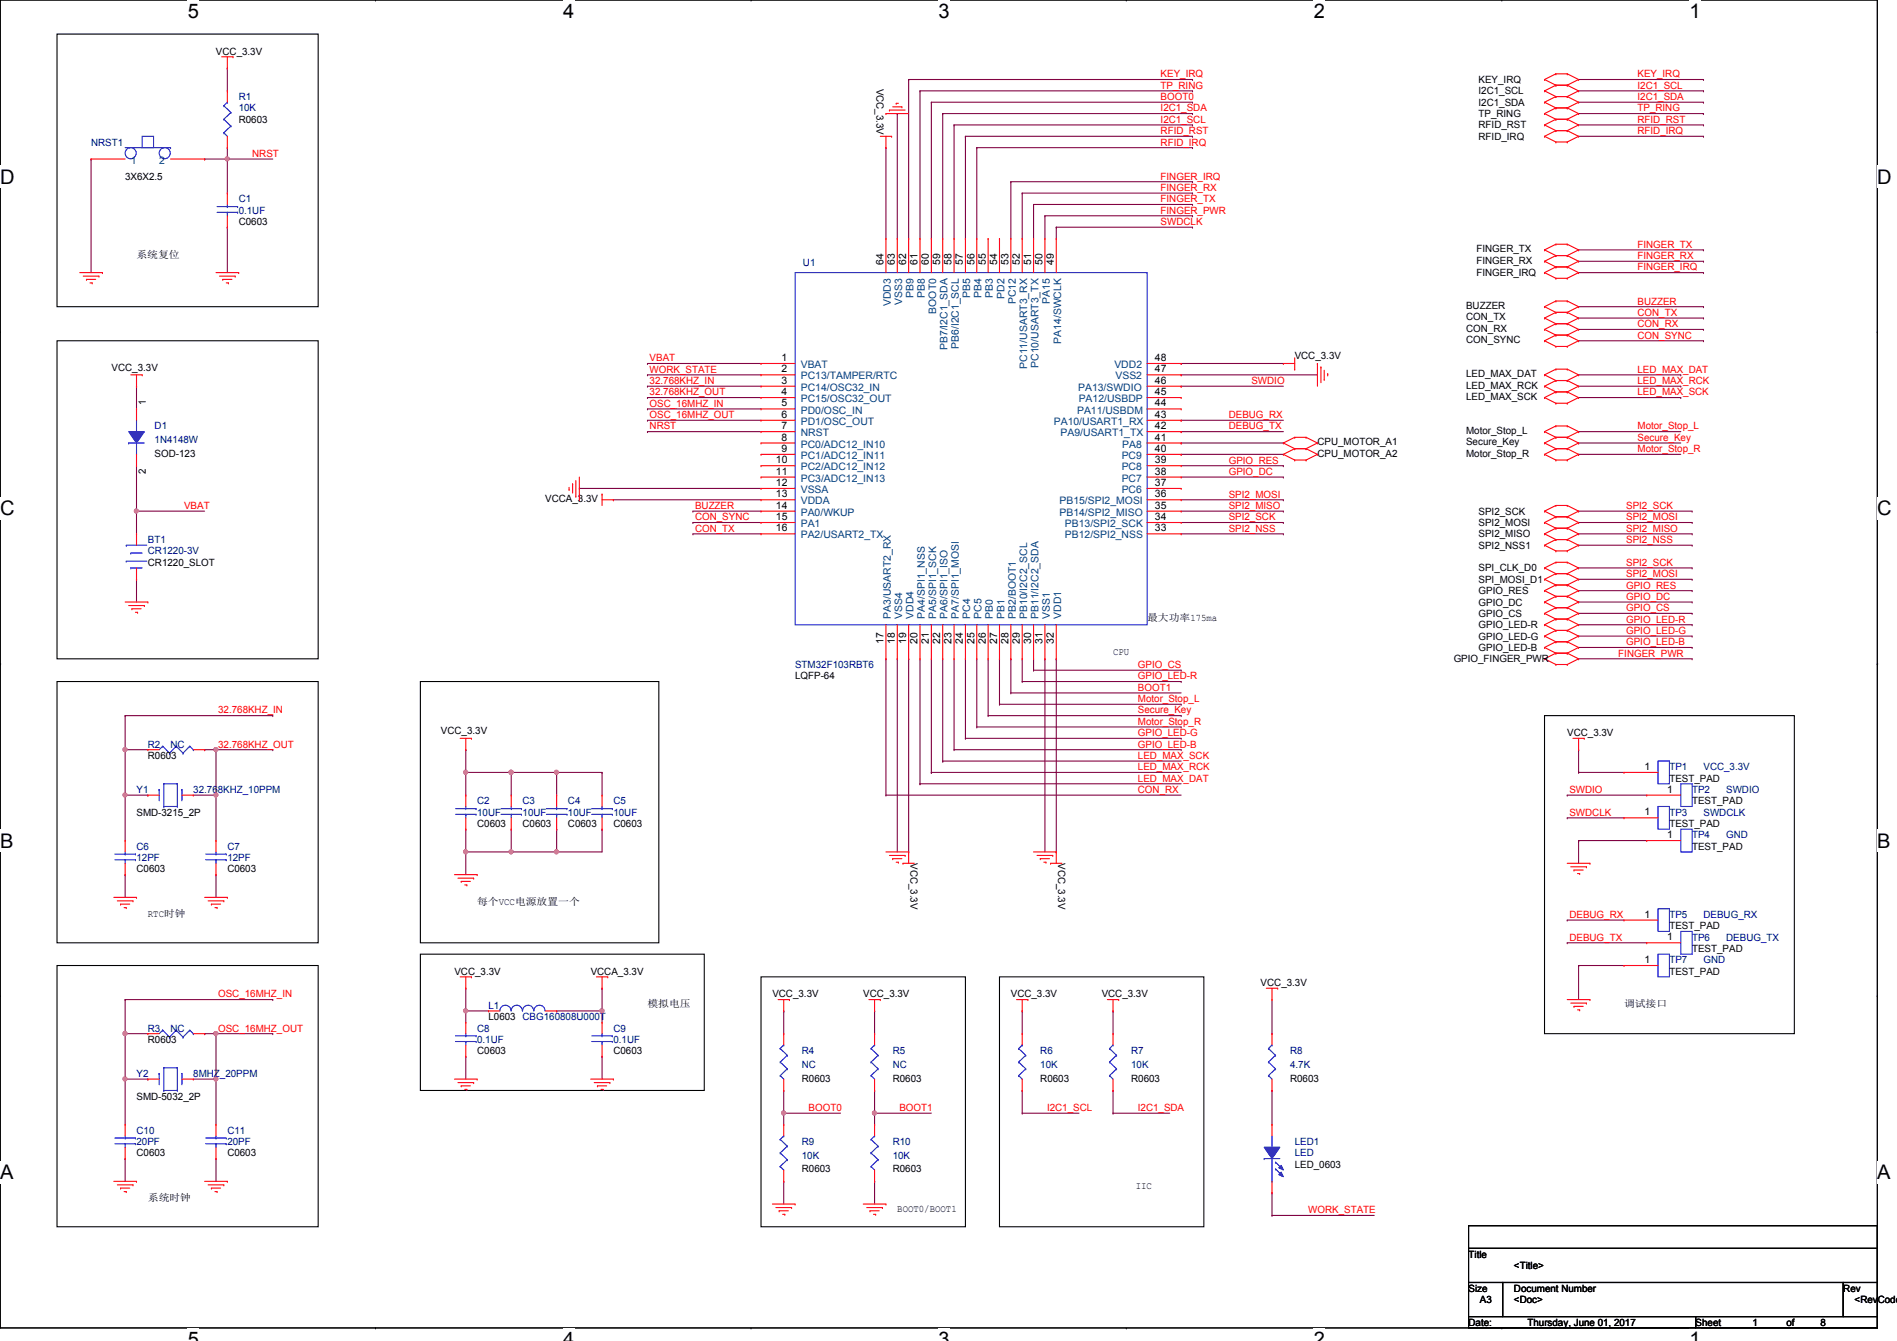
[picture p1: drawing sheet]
<svg xmlns="http://www.w3.org/2000/svg" width="297mm" height="210mm" viewBox="0 0 297 210" stroke-linecap="round" stroke-linejoin="round" font-family="sans-serif">
<defs><g id="words">
<g font-size="3.1">
<text x="29.4" y="2.8">5</text>
<text x="88.2" y="2.8">4</text>
<text x="147" y="2.8">3</text>
<text x="205.7" y="2.8">2</text>
<text x="264.5" y="2.8">1</text>
<text x="0" y="28.7">D</text>
<text x="294" y="28.7">D</text>
<text x="0" y="80.7">C</text>
<text x="294" y="80.7">C</text>
<text x="0" y="132.7">B</text>
<text x="294" y="132.7">B</text>
<text x="0" y="184.6">A</text>
<text x="294" y="184.6">A</text>
<text x="29.4" y="210.7">5</text>
<text x="88.2" y="210.7">4</text>
<text x="147" y="210.7">3</text>
<text x="205.7" y="210.7">2</text>
<text x="264.5" y="210.7">1</text>
</g>
<g font-size="1.6">
<text x="33.8" y="8.6">VCC_3.3V</text>
<text x="137.2" y="13.9" transform="rotate(90 137.2 13.9)">VCC_3.3V</text>
<text x="231.5" y="16.6">I2C1_SDA</text>
<text x="231.5" y="14.8">I2C1_SCL</text>
<text x="231.5" y="13">KEY_IRQ</text>
<text x="37.4" y="19.2">R0603</text>
<text x="231.5" y="20.1">RFID_RST</text>
<text x="231.5" y="21.9">RFID_IRQ</text>
<text x="231.5" y="18.3">TP_RING</text>
<text x="19.6" y="28.1">3X6X2.5</text>
<text x="37.4" y="35.2">C0603</text>
<text x="21.4" y="40.3">系系系电</text>
<text x="138.3" y="41.4" transform="rotate(-90 138.3 41.4)">64</text>
<text x="140.1" y="41.4" transform="rotate(-90 140.1 41.4)">63</text>
<text x="141.9" y="41.4" transform="rotate(-90 141.9 41.4)">62</text>
<text x="143.7" y="41.4" transform="rotate(-90 143.7 41.4)">61</text>
<text x="145.5" y="41.4" transform="rotate(-90 145.5 41.4)">60</text>
<text x="147.2" y="41.4" transform="rotate(-90 147.2 41.4)">59</text>
<text x="149" y="41.4" transform="rotate(-90 149 41.4)">58</text>
<text x="150.8" y="41.4" transform="rotate(-90 150.8 41.4)">57</text>
<text x="152.6" y="41.4" transform="rotate(-90 152.6 41.4)">56</text>
<text x="154.3" y="41.4" transform="rotate(-90 154.3 41.4)">55</text>
<text x="156.1" y="41.4" transform="rotate(-90 156.1 41.4)">54</text>
<text x="157.9" y="41.4" transform="rotate(-90 157.9 41.4)">53</text>
<text x="159.7" y="41.4" transform="rotate(-90 159.7 41.4)">52</text>
<text x="161.5" y="41.4" transform="rotate(-90 161.5 41.4)">51</text>
<text x="163.2" y="41.4" transform="rotate(-90 163.2 41.4)">50</text>
<text x="165" y="41.4" transform="rotate(-90 165 41.4)">49</text>
<text x="231.2" y="41.3">FINGER_RX</text>
<text x="231.2" y="39.5">FINGER_TX</text>
<text x="231.2" y="43.2">FINGER_IRQ</text>
<text x="229.6" y="50.2">CON_TX</text>
<text x="229.6" y="48.4">BUZZER</text>
<text x="229.6" y="51.9">CON_RX</text>
<text x="229.6" y="53.7">CON_SYNC</text>
<text x="17.5" y="58">VCC_3.3V</text>
<text x="122.4" y="56.5">1</text>
<text x="122.4" y="58.3">2</text>
<text x="180.8" y="56.5">48</text>
<text x="180.8" y="58.3">47</text>
<text x="202.7" y="56.2">VCC_3.3V</text>
<text x="229.6" y="59.1">LED_MAX_DAT</text>
<text x="22.9" y="63.5" transform="rotate(-90 22.9 63.5)">1</text>
<text x="122.4" y="60.1">3</text>
<text x="122.4" y="61.8">4</text>
<text x="122.4" y="63.6">5</text>
<text x="122.4" y="65.4">6</text>
<text x="180.8" y="60.1">46</text>
<text x="180.8" y="61.8">45</text>
<text x="180.8" y="63.6">44</text>
<text x="180.8" y="65.4">43</text>
<text x="229.6" y="60.8">LED_MAX_RCK</text>
<text x="229.6" y="62.6">LED_MAX_SCK</text>
<text x="24.2" y="71.5">SOD-123</text>
<text x="122.4" y="67.2">7</text>
<text x="122.4" y="69">8</text>
<text x="122.4" y="70.7">9</text>
<text x="180.8" y="67.2">42</text>
<text x="180.8" y="69">41</text>
<text x="180.8" y="70.7">40</text>
<text x="206.3" y="69.7">CPU_MOTOR_A1</text>
<text x="206.3" y="71.5">CPU_MOTOR_A2</text>
<text x="229.6" y="67.9">Motor_Stop_L</text>
<text x="229.6" y="69.7">Secure_Key</text>
<text x="229.6" y="71.5">Motor_Stop_R</text>
<text x="22.9" y="74.1" transform="rotate(-90 22.9 74.1)">2</text>
<text x="121.5" y="72.5">10</text>
<text x="121.5" y="74.3">11</text>
<text x="121.5" y="76.1">12</text>
<text x="121.5" y="77.9">13</text>
<text x="180.8" y="72.5">39</text>
<text x="180.8" y="74.3">38</text>
<text x="180.8" y="76.1">37</text>
<text x="180.8" y="77.9">36</text>
<text x="85.4" y="78.6">VCCA_3.3V</text>
<text x="121.5" y="79.6">14</text>
<text x="121.5" y="81.4">15</text>
<text x="121.5" y="83.2">16</text>
<text x="180.8" y="79.6">35</text>
<text x="180.8" y="81.4">34</text>
<text x="180.8" y="83.2">33</text>
<text x="231.5" y="80.6">SPI2_SCK</text>
<text x="231.5" y="82.3">SPI2_MOSI</text>
<text x="23.2" y="88.6">CR1220_SLOT</text>
<text x="231.5" y="89.5">SPI_CLK_D0</text>
<text x="231.5" y="85.9">SPI2_NSS1</text>
<text x="231.5" y="84.1">SPI2_MISO</text>
<text x="231.5" y="91.2">SPI_MOSI_D1</text>
<text x="231.5" y="93">GPIO_RES</text>
<text x="231.5" y="94.8">GPIO_DC</text>
<text x="138.3" y="100.8" transform="rotate(-90 138.3 100.8)">17</text>
<text x="140.1" y="100.8" transform="rotate(-90 140.1 100.8)">18</text>
<text x="141.9" y="100.8" transform="rotate(-90 141.9 100.8)">19</text>
<text x="143.7" y="100.8" transform="rotate(-90 143.7 100.8)">20</text>
<text x="145.5" y="100.8" transform="rotate(-90 145.5 100.8)">21</text>
<text x="147.2" y="100.8" transform="rotate(-90 147.2 100.8)">22</text>
<text x="149" y="100.8" transform="rotate(-90 149 100.8)">23</text>
<text x="150.8" y="100.8" transform="rotate(-90 150.8 100.8)">24</text>
<text x="152.6" y="100.8" transform="rotate(-90 152.6 100.8)">25</text>
<text x="154.3" y="100.8" transform="rotate(-90 154.3 100.8)">26</text>
<text x="156.1" y="100.8" transform="rotate(-90 156.1 100.8)">27</text>
<text x="157.9" y="100.8" transform="rotate(-90 157.9 100.8)">28</text>
<text x="159.7" y="100.8" transform="rotate(-90 159.7 100.8)">29</text>
<text x="161.5" y="100.8" transform="rotate(-90 161.5 100.8)">30</text>
<text x="163.2" y="100.8" transform="rotate(-90 163.2 100.8)">31</text>
<text x="165" y="100.8" transform="rotate(-90 165 100.8)">32</text>
<text x="179.6" y="97.2">工工刷刷175ma</text>
<text x="231.5" y="101.9">GPIO_LED-B</text>
<text x="231.5" y="100.1">GPIO_LED-G</text>
<text x="231.5" y="96.6">GPIO_CS</text>
<text x="231.5" y="98.3">GPIO_LED-R</text>
<text x="124.5" y="106.3">LQFP-64</text>
<text x="174.3" y="102.6">CPU</text>
<text x="227.6" y="103.7">GPIO_FINGER_PWR</text>
<text x="23.2" y="118.8">R0603</text>
<text x="69" y="114.9">VCC_3.3V</text>
<text x="245.4" y="115.2">VCC_3.3V</text>
<text x="257.5" y="120.5">1</text>
<text x="261.1" y="124.1">1</text>
<text x="261.4" y="122.3">TEST_PAD</text>
<text x="265" y="125.9">TEST_PAD</text>
<text x="21.4" y="127.7">SMD-3215_2P</text>
<text x="74.7" y="129.5">C0603</text>
<text x="81.8" y="129.5">C0603</text>
<text x="88.9" y="129.5">C0603</text>
<text x="96.1" y="129.5">C0603</text>
<text x="257.5" y="127.6">1</text>
<text x="261.1" y="131.2">1</text>
<text x="261.4" y="129.5">TEST_PAD</text>
<text x="21.4" y="136.6">C0603</text>
<text x="35.6" y="136.6">C0603</text>
<text x="142.6" y="135.1" transform="rotate(90 142.6 135.1)">VCC_3.3V</text>
<text x="165.7" y="135.1" transform="rotate(90 165.7 135.1)">VCC_3.3V</text>
<text x="265" y="133">TEST_PAD</text>
<text x="23.2" y="143.5">RTC时时</text>
<text x="74.7" y="141.7">每单VCC电单电电刷单</text>
<text x="257.5" y="143.6">1</text>
<text x="261.1" y="147.2">1</text>
<text x="261.4" y="145.5">TEST_PAD</text>
<text x="265" y="149">TEST_PAD</text>
<text x="71.2" y="152.6">VCC_3.3V</text>
<text x="92.5" y="152.6">VCCA_3.3V</text>
<text x="197.4" y="154.3">VCC_3.3V</text>
<text x="257.5" y="150.7">1</text>
<text x="261.4" y="152.6">TEST_PAD</text>
<text x="76.5" y="159.7">L0603 CBG160808U000T</text>
<text x="101.4" y="157.7">模模电模</text>
<text x="120.9" y="156.1">VCC_3.3V</text>
<text x="135.2" y="156.1">VCC_3.3V</text>
<text x="158.3" y="156.1">VCC_3.3V</text>
<text x="172.5" y="156.1">VCC_3.3V</text>
<text x="254.3" y="157.7">调调连接</text>
<text x="23.2" y="163.2">R0603</text>
<text x="74.7" y="165">C0603</text>
<text x="96.1" y="165">C0603</text>
<text x="21.4" y="172.1">SMD-5032_2P</text>
<text x="125.6" y="169.3">R0603</text>
<text x="139.8" y="169.3">R0603</text>
<text x="162.9" y="169.3">R0603</text>
<text x="177.1" y="169.3">R0603</text>
<text x="202" y="169.3">R0603</text>
<text x="21.4" y="181">C0603</text>
<text x="35.6" y="181">C0603</text>
<text x="125.6" y="183.5">R0603</text>
<text x="139.8" y="183.5">R0603</text>
<text x="202.7" y="182.8">LED_0603</text>
<text x="23.2" y="187.9">系系时时</text>
<text x="140.5" y="189.7">BOOT0/BOOT1</text>
<text x="177.8" y="186.1">IIC</text>
<text x="230" y="196.8">Title</text>
<text x="230" y="202.2">Size</text>
<text x="231.7" y="204">A3</text>
<text x="237.1" y="202.2">Document Number</text>
<text x="237.1" y="198.6">&lt;Title&gt;</text>
<text x="237.1" y="204">&lt;Doc&gt;</text>
<text x="288.6" y="202.2">Rev</text>
<text x="290.4" y="204">&lt;RevCode&gt;</text>
<text x="230" y="207.5">Date:</text>
<text x="239.2" y="207.5">Thursday, June 01, 2017</text>
<text x="265.5" y="207.5">Sheet</text>
<text x="274.4" y="207.5">1</text>
<text x="279.7" y="207.5">of</text>
<text x="285.1" y="207.5">8</text>
</g>
<g font-size="1.6" fill="#000080">
<text x="37.4" y="15.7">R1</text>
<text x="37.4" y="17.4">10K</text>
<text x="14.3" y="22.8">NRST1</text>
<text x="37.4" y="31.7">C1</text>
<text x="37.4" y="33.4">0.1UF</text>
<text x="125.7" y="41.6">U1</text>
<text x="24.2" y="67.2">D1</text>
<text x="24.2" y="69.3">1N4148W</text>
<text x="23.2" y="85">BT1</text>
<text x="23.2" y="86.8">CR1220-3V</text>
<text x="124.5" y="104.6">STM32F103RBT6</text>
<text x="23.2" y="117">R2</text>
<text x="26.7" y="117">NC</text>
<text x="21.4" y="124.1">Y1</text>
<text x="30.3" y="124.1">32.768KHZ_10PPM</text>
<text x="74.7" y="125.9">C2</text>
<text x="81.8" y="125.9">C3</text>
<text x="88.9" y="125.9">C4</text>
<text x="96.1" y="125.9">C5</text>
<text x="261.4" y="120.6">TP1</text>
<text x="265" y="124.1">TP2</text>
<text x="266.7" y="120.6">VCC_3.3V</text>
<text x="270.3" y="124.1">SWDIO</text>
<text x="74.7" y="127.7">10UF</text>
<text x="81.8" y="127.7">10UF</text>
<text x="88.9" y="127.7">10UF</text>
<text x="96.1" y="127.7">10UF</text>
<text x="261.4" y="127.7">TP3</text>
<text x="265" y="131.2">TP4</text>
<text x="266.7" y="127.7">SWDCLK</text>
<text x="270.3" y="131.2">GND</text>
<text x="21.4" y="133">C6</text>
<text x="21.4" y="134.8">12PF</text>
<text x="35.6" y="133">C7</text>
<text x="35.6" y="134.8">12PF</text>
<text x="261.4" y="143.7">TP5</text>
<text x="266.7" y="143.7">DEBUG_RX</text>
<text x="265" y="147.2">TP6</text>
<text x="270.3" y="147.2">DEBUG_TX</text>
<text x="261.4" y="150.8">TP7</text>
<text x="266.7" y="150.8">GND</text>
<text x="23.2" y="161.5">R3</text>
<text x="26.7" y="161.5">NC</text>
<text x="74.7" y="161.5">C8</text>
<text x="76.5" y="157.9">L1</text>
<text x="96.1" y="161.5">C9</text>
<text x="74.7" y="163.2">0.1UF</text>
<text x="96.1" y="163.2">0.1UF</text>
<text x="125.6" y="165">R4</text>
<text x="125.6" y="167.1">NC</text>
<text x="139.8" y="165">R5</text>
<text x="139.8" y="167.1">NC</text>
<text x="162.9" y="165">R6</text>
<text x="162.9" y="167.1">10K</text>
<text x="177.1" y="165">R7</text>
<text x="177.1" y="167.1">10K</text>
<text x="202" y="165">R8</text>
<text x="202" y="167.1">4.7K</text>
<text x="21.4" y="168.6">Y2</text>
<text x="30.3" y="168.6">8MHZ_20PPM</text>
<text x="21.4" y="177.5">C10</text>
<text x="21.4" y="179.2">20PF</text>
<text x="35.6" y="177.5">C11</text>
<text x="35.6" y="179.2">20PF</text>
<text x="125.6" y="179.2">R9</text>
<text x="139.8" y="179.2">R10</text>
<text x="202.7" y="179.2">LED1</text>
<text x="125.6" y="181.4">10K</text>
<text x="139.8" y="181.4">10K</text>
<text x="202.7" y="181">LED</text>
</g>
<g font-size="1.6" fill="#f00">
<text x="181.7" y="17.4">I2C1_SDA</text>
<text x="181.7" y="15.7">BOOT0</text>
<text x="181.7" y="13.9">TP_RING</text>
<text x="181.7" y="12.1">KEY_IRQ</text>
<text x="256.4" y="12.1">KEY_IRQ</text>
<text x="256.4" y="13.9">I2C1_SCL</text>
<text x="256.4" y="15.7">I2C1_SDA</text>
<text x="256.4" y="17.4">TP_RING</text>
<text x="181.7" y="22.8">RFID_IRQ</text>
<text x="181.7" y="21">RFID_RST</text>
<text x="181.7" y="19.2">I2C1_SCL</text>
<text x="256.4" y="19.2">RFID_RST</text>
<text x="256.4" y="21">RFID_IRQ</text>
<text x="39.5" y="24.6">NRST</text>
<text x="181.7" y="29.9">FINGER_RX</text>
<text x="181.7" y="28.1">FINGER_IRQ</text>
<text x="181.7" y="35.2">SWDCLK</text>
<text x="181.7" y="31.7">FINGER_TX</text>
<text x="181.7" y="33.4">FINGER_PWR</text>
<text x="256.4" y="38.8">FINGER_TX</text>
<text x="256.4" y="40.6">FINGER_RX</text>
<text x="256.4" y="42.3">FINGER_IRQ</text>
<text x="256.4" y="47.7">BUZZER</text>
<text x="256.4" y="49.4">CON_TX</text>
<text x="256.4" y="51.2">CON_RX</text>
<text x="256.4" y="53">CON_SYNC</text>
<text x="101.7" y="56.6">VBAT</text>
<text x="101.7" y="58.3">WORK_STATE</text>
<text x="256.4" y="58.3">LED_MAX_DAT</text>
<text x="101.7" y="63.7">OSC_16MHZ_IN</text>
<text x="101.7" y="65.4">OSC_16MHZ_OUT</text>
<text x="101.7" y="61.9">32.768KHZ_OUT</text>
<text x="101.7" y="60.1">32.768KHZ_IN</text>
<text x="192.4" y="65.4">DEBUG_RX</text>
<text x="196" y="60.1">SWDIO</text>
<text x="256.4" y="60.1">LED_MAX_RCK</text>
<text x="256.4" y="61.9">LED_MAX_SCK</text>
<text x="101.7" y="67.2">NRST</text>
<text x="192.4" y="67.2">DEBUG_TX</text>
<text x="256.4" y="69">Secure_Key</text>
<text x="256.4" y="67.2">Motor_Stop_L</text>
<text x="256.4" y="70.8">Motor_Stop_R</text>
<text x="192.4" y="77.9">SPI2_MOSI</text>
<text x="192.4" y="72.6">GPIO_RES</text>
<text x="192.4" y="74.3">GPIO_DC</text>
<text x="28.8" y="79.7">VBAT</text>
<text x="108.8" y="83.2">CON_TX</text>
<text x="108.8" y="79.7">BUZZER</text>
<text x="108.8" y="81.4">CON_SYNC</text>
<text x="192.4" y="79.7">SPI2_MISO</text>
<text x="192.4" y="81.4">SPI2_SCK</text>
<text x="192.4" y="83.2">SPI2_NSS</text>
<text x="254.6" y="79.7">SPI2_SCK</text>
<text x="254.6" y="81.4">SPI2_MOSI</text>
<text x="254.6" y="83.2">SPI2_MISO</text>
<text x="254.6" y="85">SPI2_NSS</text>
<text x="254.6" y="88.6">SPI2_SCK</text>
<text x="254.6" y="90.3">SPI2_MOSI</text>
<text x="254.6" y="92.1">GPIO_RES</text>
<text x="254.6" y="93.9">GPIO_DC</text>
<text x="254.6" y="95.7">GPIO_CS</text>
<text x="254.6" y="97.5">GPIO_LED-R</text>
<text x="254.6" y="99.2">GPIO_LED-G</text>
<text x="254.6" y="101">GPIO_LED-B</text>
<text x="178.2" y="106.3">GPIO_LED-R</text>
<text x="178.2" y="104.6">GPIO_CS</text>
<text x="253.4" y="102.8">FINGER_PWR</text>
<text x="34.2" y="111.7">32.768KHZ_IN</text>
<text x="178.2" y="108.1">BOOT1</text>
<text x="178.2" y="109.9">Motor_Stop_L</text>
<text x="178.2" y="111.7">Secure_Key</text>
<text x="178.2" y="113.5">Motor_Stop_R</text>
<text x="34.2" y="117">32.768KHZ_OUT</text>
<text x="178.2" y="118.8">LED_MAX_SCK</text>
<text x="178.2" y="117">GPIO_LED-B</text>
<text x="178.2" y="115.2">GPIO_LED-G</text>
<text x="178.2" y="120.6">LED_MAX_RCK</text>
<text x="178.2" y="122.3">LED_MAX_DAT</text>
<text x="178.2" y="124.1">CON_RX</text>
<text x="245.7" y="124.1">SWDIO</text>
<text x="245.7" y="127.7">SWDCLK</text>
<text x="245.7" y="143.7">DEBUG_RX</text>
<text x="245.7" y="147.2">DEBUG_TX</text>
<text x="34.2" y="156.1">OSC_16MHZ_IN</text>
<text x="34.2" y="161.5">OSC_16MHZ_OUT</text>
<text x="126.6" y="173.9">BOOT0</text>
<text x="140.8" y="173.9">BOOT1</text>
<text x="164" y="173.9">I2C1_SCL</text>
<text x="178.2" y="173.9">I2C1_SDA</text>
<text x="204.8" y="189.9">WORK_STATE</text>
</g>
<g font-size="1.6" fill="#004080">
<text x="20.5" y="25.6">1</text>
<text x="24.9" y="25.6">2</text>
<text x="139.5" y="47.9" transform="rotate(-90 139.5 47.9)">VDD3</text>
<text x="141.3" y="47.8" transform="rotate(-90 141.3 47.8)">VSS3</text>
<text x="143" y="46.7" transform="rotate(-90 143 46.7)">PB9</text>
<text x="144.8" y="46.7" transform="rotate(-90 144.8 46.7)">PB8</text>
<text x="151.9" y="46.7" transform="rotate(-90 151.9 46.7)">PB5</text>
<text x="153.7" y="46.7" transform="rotate(-90 153.7 46.7)">PB4</text>
<text x="155.5" y="46.7" transform="rotate(-90 155.5 46.7)">PB3</text>
<text x="157.3" y="46.7" transform="rotate(-90 157.3 46.7)">PD2</text>
<text x="159" y="47.6" transform="rotate(-90 159 47.6)">PC12</text>
<text x="164.4" y="47.5" transform="rotate(-90 164.4 47.5)">PA15</text>
<text x="146.6" y="49.1" transform="rotate(-90 146.6 49.1)">BOOT0</text>
<text x="166.2" y="53.8" transform="rotate(-90 166.2 53.8)">PA14/SWCLK</text>
<text x="125.4" y="57.6">VBAT</text>
<text x="125.4" y="59.4">PC13/TAMPER/RTC</text>
<text x="148.4" y="54.8" transform="rotate(-90 148.4 54.8)">PB7/I2C1_SDA</text>
<text x="150.2" y="54.6" transform="rotate(-90 150.2 54.6)">PB6/I2C1_SCL</text>
<text x="160.8" y="57.7" transform="rotate(-90 160.8 57.7)">PC11/USART3_RX</text>
<text x="162.6" y="57.6" transform="rotate(-90 162.6 57.6)">PC10/USART3_TX</text>
<text x="174.5" y="57.6">VDD2</text>
<text x="174.7" y="59.4">VSS2</text>
<text x="125.4" y="61.2">PC14/OSC32_IN</text>
<text x="125.4" y="62.9">PC15/OSC32_OUT</text>
<text x="125.4" y="64.7">PD0/OSC_IN</text>
<text x="168.7" y="64.7">PA11/USBDM</text>
<text x="168.8" y="61.2">PA13/SWDIO</text>
<text x="168.9" y="62.9">PA12/USBDP</text>
<text x="125.4" y="66.5">PD1/OSC_OUT</text>
<text x="125.4" y="68.3">NRST</text>
<text x="125.4" y="70.1">PC0/ADC12_IN10</text>
<text x="125.4" y="71.8">PC1/ADC12_IN11</text>
<text x="165" y="66.5">PA10/USART1_RX</text>
<text x="166.1" y="68.3">PA9/USART1_TX</text>
<text x="175.6" y="71.8">PC9</text>
<text x="175.7" y="70.1">PA8</text>
<text x="125.4" y="73.6">PC2/ADC12_IN12</text>
<text x="125.4" y="75.4">PC3/ADC12_IN13</text>
<text x="125.4" y="77.2">VSSA</text>
<text x="175.6" y="73.6">PC8</text>
<text x="175.6" y="75.4">PC7</text>
<text x="175.6" y="77.2">PC6</text>
<text x="125.4" y="79">VDDA</text>
<text x="125.4" y="80.7">PA0/WKUP</text>
<text x="125.4" y="82.5">PA1</text>
<text x="165.9" y="79">PB15/SPI2_MOSI</text>
<text x="165.9" y="80.7">PB14/SPI2_MISO</text>
<text x="166.7" y="82.5">PB13/SPI2_SCK</text>
<text x="125.4" y="84.3">PA2/USART2_TX</text>
<text x="166.7" y="84.3">PB12/SPI2_NSS</text>
<text x="139.5" y="96.9" transform="rotate(-90 139.5 96.9)">PA3/USART2_RX</text>
<text x="141.3" y="96.9" transform="rotate(-90 141.3 96.9)">VSS4</text>
<text x="143" y="96.9" transform="rotate(-90 143 96.9)">VDD4</text>
<text x="144.8" y="96.9" transform="rotate(-90 144.8 96.9)">PA4/SPI1_NSS</text>
<text x="146.6" y="96.9" transform="rotate(-90 146.6 96.9)">PA5/SPI1_SCK</text>
<text x="148.4" y="96.9" transform="rotate(-90 148.4 96.9)">PA6/SPI1_ISO</text>
<text x="150.2" y="96.9" transform="rotate(-90 150.2 96.9)">PA7/SPI1_MOSI</text>
<text x="151.9" y="96.9" transform="rotate(-90 151.9 96.9)">PC4</text>
<text x="153.7" y="96.9" transform="rotate(-90 153.7 96.9)">PC5</text>
<text x="155.5" y="96.9" transform="rotate(-90 155.5 96.9)">PB0</text>
<text x="157.3" y="96.9" transform="rotate(-90 157.3 96.9)">PB1</text>
<text x="159" y="96.9" transform="rotate(-90 159 96.9)">PB2/BOOT1</text>
<text x="160.8" y="96.9" transform="rotate(-90 160.8 96.9)">PB10/I2C2_SCL</text>
<text x="162.6" y="96.9" transform="rotate(-90 162.6 96.9)">PB11/I2C2_SDA</text>
<text x="164.4" y="96.9" transform="rotate(-90 164.4 96.9)">VSS1</text>
<text x="166.2" y="96.9" transform="rotate(-90 166.2 96.9)">VDD1</text>
</g>
</g></defs>
<path d="M0 0h294v207.9h-294z" fill="none" stroke="#000" stroke-width=".17"/>
<g fill="#fff">
<path d="M29.4 0h1.8v3.5h-1.8z"/>
<path d="M29.4 207.9h1.8v2h-1.8z"/>
</g>
<path d="M58.8 0h.1M58.8 207.9h.1" fill="none" stroke="#000" stroke-width=".17"/>
<g fill="#fff">
<path d="M88.2 0h1.7v3.5h-1.7z"/>
<path d="M88.2 207.9h1.7v2h-1.7z"/>
</g>
<path d="M117.6 0h.1M117.6 207.9h.1" fill="none" stroke="#000" stroke-width=".17"/>
<g fill="#fff">
<path d="M147 0h1.7v3.5h-1.7z"/>
<path d="M147 207.9h1.7v2h-1.7z"/>
</g>
<path d="M176.4 0h.1M176.4 207.9h.1" fill="none" stroke="#000" stroke-width=".17"/>
<g fill="#fff">
<path d="M205.7 0h1.8v3.5h-1.8z"/>
<path d="M205.7 207.9h1.8v2h-1.8z"/>
</g>
<path d="M235.2 0h.1M235.2 207.9h.1" fill="none" stroke="#000" stroke-width=".17"/>
<g fill="#fff">
<path d="M264.5 0h1.8v3.5h-1.8z"/>
<path d="M264.5 207.9h1.8v2h-1.8z"/>
<path d="M0 26h2.3v3.4h-2.3z"/>
<path d="M294 26h2.2v3.4h-2.2z"/>
<path d="M0 77.9h2.3v3.5h-2.3z"/>
<path d="M294 77.9h2.2v3.5h-2.2z"/>
</g>
<path d="M0 51.9h.1M294 51.9h.1" fill="none" stroke="#000" stroke-width=".17"/>
<g fill="#fff">
<path d="M0 129.9h2.1v3.4h-2.1z"/>
<path d="M294 129.9h2v3.4h-2z"/>
</g>
<path d="M0 103.9h.1M294 103.9h.1" fill="none" stroke="#000" stroke-width=".17"/>
<path d="M0 103.9h.1M294 103.9h.1" fill="none" stroke="#000" stroke-width=".16"/>
<g fill="#fff">
<path d="M0 181.8h2.1v3.5h-2.1z"/>
<path d="M294 181.8h2v3.5h-2z"/>
</g>
<path d="M8.9 5.3h40.9v42.7h-40.9zM8.9 53.3h40.9v49.8h-40.9zM8.9 106.7h40.9v40.9h-40.9zM65.8 106.7h37.4v40.9h-37.4zM241.8 112h39.2v49.8h-39.2zM0 155.9h.1M8.9 151.1h40.9v40.9h-40.9zM65.8 149.4h44.5v21.3h-44.5zM119.2 152.9h32v39.1h-32zM156.5 152.9h32v39.1h-32zM294 155.9h.1" fill="none" stroke="#000" stroke-width=".17"/>
<path d="M19.6 156.5h23.1M42.7 156.5h.1M19.6 168.9h.1M19.6 168.9v7.1M33.8 168.9h.1M33.8 168.9v7.1" fill="none" stroke="#800040" stroke-width=".17"/>
<circle cx="33.8" cy="168.9" r=".32" fill="#f0f"/>
<circle cx="33.8" cy="168.9" r=".32" fill="none" stroke="#f0f" stroke-width=".17"/>
<path d="M33.8 161.8h8.9M42.7 161.8h.1" fill="none" stroke="#800040" stroke-width=".17"/>
<circle cx="33.8" cy="161.8" r=".32" fill="#f0f"/>
<circle cx="33.8" cy="161.8" r=".32" fill="none" stroke="#f0f" stroke-width=".17"/>
<path d="M19.6 156.5h.1M19.6 156.5v5.3M19.6 161.8h.1M19.6 161.8h3.6M19.6 168.9h3.6M23.2 168.9h.1M32 161.8h.1M32 161.8h1.8" fill="none" stroke="#800040" stroke-width=".17"/>
<circle cx="19.6" cy="168.9" r=".32" fill="#f0f"/>
<circle cx="19.6" cy="168.9" r=".32" fill="none" stroke="#f0f" stroke-width=".17"/>
<path d="M19.6 161.8h.1M19.6 161.8v7.1" fill="none" stroke="#800040" stroke-width=".17"/>
<circle cx="19.6" cy="161.8" r=".32" fill="#f0f"/>
<circle cx="19.6" cy="161.8" r=".32" fill="none" stroke="#f0f" stroke-width=".17"/>
<g fill="none" stroke="#800040" stroke-width=".17">
<path d="M101.4 64h.1M101.4 65.8h.1M101.4 64h17.8M101.4 65.8h17.8M19.6 112h23.1M42.7 112h.1M19.6 124.5h.1M19.6 124.5v7.1M33.8 124.5h.1M33.8 124.5v7.1M30.3 168.9h3.5M33.8 168.9h.1"/>
<path d="M33.8 161.8h.1M33.8 161.8v7.1M19.6 181.4h.1M19.6 181.4v3.5M33.8 181.4h.1M33.8 181.4v3.5"/>
</g>
<circle cx="33.8" cy="124.4" r=".32" fill="#f0f"/>
<circle cx="33.8" cy="124.4" r=".32" fill="none" stroke="#f0f" stroke-width=".17"/>
<path d="M33.8 117.3h8.9M42.7 117.3h.1" fill="none" stroke="#800040" stroke-width=".17"/>
<circle cx="33.8" cy="117.3" r=".32" fill="#f0f"/>
<circle cx="33.8" cy="117.3" r=".32" fill="none" stroke="#f0f" stroke-width=".17"/>
<path d="M19.6 117.3h.1M19.6 112h.1M19.6 117.3h3.6M19.6 112v5.3M32 117.3h.1M32 117.3h1.8M19.6 124.5h3.6M23.2 124.5h.1" fill="none" stroke="#800040" stroke-width=".17"/>
<circle cx="19.6" cy="124.4" r=".32" fill="#f0f"/>
<circle cx="19.6" cy="124.4" r=".32" fill="none" stroke="#f0f" stroke-width=".17"/>
<path d="M19.6 117.3h.1M19.6 117.3v7.2" fill="none" stroke="#800040" stroke-width=".17"/>
<circle cx="19.6" cy="117.3" r=".32" fill="#f0f"/>
<circle cx="19.6" cy="117.3" r=".32" fill="none" stroke="#f0f" stroke-width=".17"/>
<g fill="none" stroke="#800040" stroke-width=".17">
<path d="M32 24.9h.1M35.6 23.1h.1M35.6 23.1v1.8h-3.6M101.4 56.9h.1M101.4 56.9h17.8M101.4 62.2h.1M101.4 60.5h.1M101.4 62.2h17.8M101.4 60.5h17.8M21.4 80h.1M21.4 90.7h.1M21.4 80v3.6"/>
<path d="M21.4 90.7v3.5M21.4 80h10.6M33.8 117.3h.1M33.8 117.3v7.2M19.6 136.9h.1M19.6 136.9v3.6M30.3 124.5h3.5M33.8 124.5h.1M33.8 136.9h.1M33.8 136.9v3.6"/>
</g>
<circle cx="35.6" cy="24.9" r=".32" fill="#f0f"/>
<circle cx="35.6" cy="24.9" r=".32" fill="none" stroke="#f0f" stroke-width=".17"/>
<g fill="none" stroke="#800040" stroke-width=".17">
<path d="M35.6 10.7h.1M35.6 10.7v3.5M140.5 17.8h.1M140.5 17.8v19.5M14.3 24.9h.1M14.3 24.9v17.8M35.6 24.9h.1M35.6 35.6h.1M35.6 24.9h7.1M35.6 24.9v5.3M35.6 35.6v7.1M138.7 23.1h.1"/>
<path d="M138.7 23.1v14.2M165.4 35.6h.1M165.4 35.6v1.7M185 58.7h.1M185 56.9h.1M185 58.7h21.3M185 56.9h16M101.4 67.6h.1M101.4 67.6h17.8M185 65.8h.1M185 67.6h.1M185 60.5h.1"/>
<path d="M185 67.6h16M185 65.8h16M185 60.5h16M140.5 103.1h.1M140.5 103.1v30.2M142.3 103.1h.1M142.3 103.1v30.2M247.2 117.3h.1M247.2 117.3v3.6M72.9 120.9h.1M72.9 120.9h7.1M72.9 120.9v3.6"/>
<path d="M245.4 124.5h.1M245.4 128h.1M245.4 124.5h12.4M245.4 128h8.9M247.2 120.9h.1M247.2 131.6h.1M247.2 131.6v3.5M247.2 120.9h7.1M247.2 131.6h10.6M160.1 158.2h.1M160.1 158.2v3.6M174.3 158.2h.1"/>
<path d="M174.3 158.2v3.6M245.4 144h.1M245.4 147.6h.1M245.4 144h8.9M245.4 147.6h12.4M247.2 151.1h.1M247.2 151.1h7.1M247.2 151.1v5.4M160.1 174.2h.1M160.1 170.7h.1M160.1 170.7v3.5M160.1 174.2h8.8"/>
<path d="M174.3 174.2h.1M174.3 170.7h.1M174.3 170.7v3.5M174.3 174.2h8.9"/>
</g>
<circle cx="72.9" cy="120.9" r=".32" fill="#f0f"/>
<circle cx="72.9" cy="120.9" r=".32" fill="none" stroke="#f0f" stroke-width=".17"/>
<path d="M87.2 120.9h.1M87.2 120.9v3.6M87.2 120.9h7.1M94.3 120.9h.1M94.3 120.9v3.6" fill="none" stroke="#800040" stroke-width=".17"/>
<circle cx="87.1" cy="120.9" r=".32" fill="#f0f"/>
<circle cx="87.1" cy="120.9" r=".32" fill="none" stroke="#f0f" stroke-width=".17"/>
<path d="M80 120.9h.1M80 120.9v3.6" fill="none" stroke="#800040" stroke-width=".17"/>
<circle cx="80" cy="120.9" r=".32" fill="#f0f"/>
<circle cx="80" cy="120.9" r=".32" fill="none" stroke="#f0f" stroke-width=".17"/>
<path d="M72.9 133.3h.1M72.9 133.3v3.6M80 129.8h.1M80 129.8v3.5" fill="none" stroke="#800040" stroke-width=".17"/>
<circle cx="80" cy="133.3" r=".32" fill="#f0f"/>
<circle cx="80" cy="133.3" r=".32" fill="none" stroke="#f0f" stroke-width=".17"/>
<path d="M87.2 133.3h.1M87.2 129.8h.1M87.2 133.3h7.1M87.2 129.8v3.5" fill="none" stroke="#800040" stroke-width=".17"/>
<circle cx="87.1" cy="133.3" r=".32" fill="#f0f"/>
<circle cx="87.1" cy="133.3" r=".32" fill="none" stroke="#f0f" stroke-width=".17"/>
<path d="M72.9 129.8h.1M72.9 133.3h.1M72.9 129.8v3.5M72.9 133.3h7.1M94.3 129.8h.1M94.3 129.8v3.5" fill="none" stroke="#800040" stroke-width=".17"/>
<circle cx="72.9" cy="133.3" r=".32" fill="#f0f"/>
<circle cx="72.9" cy="133.3" r=".32" fill="none" stroke="#f0f" stroke-width=".17"/>
<path d="M80 120.9h.1M80 120.9h7.2" fill="none" stroke="#800040" stroke-width=".17"/>
<circle cx="80" cy="120.9" r=".32" fill="#f0f"/>
<circle cx="80" cy="120.9" r=".32" fill="none" stroke="#f0f" stroke-width=".17"/>
<g fill="none" stroke="#800040" stroke-width=".17">
<path d="M72.9 117.3h.1M72.9 117.3v3.6M80 133.3h.1M80 133.3h7.2M122.7 158.2h.1M122.7 158.2v3.6M136.9 158.2h.1M136.9 158.2v3.6M122.7 174.2h.1M122.7 174.2v1.8M122.7 174.2h8.9M122.7 184.9h.1"/>
<path d="M122.7 184.9v3.6M136.9 184.9h.1M136.9 184.9v3.6"/>
</g>
<circle cx="122.7" cy="174.2" r=".32" fill="#f0f"/>
<circle cx="122.7" cy="174.2" r=".32" fill="none" stroke="#f0f" stroke-width=".17"/>
<path d="M136.9 174.2h.1M136.9 174.2v1.8" fill="none" stroke="#800040" stroke-width=".17"/>
<circle cx="136.9" cy="174.2" r=".32" fill="#f0f"/>
<circle cx="136.9" cy="174.2" r=".32" fill="none" stroke="#f0f" stroke-width=".17"/>
<path d="M145.8 16h.1M145.8 16v21.3M158.3 103.1h.1M158.3 103.1v5.4M163.6 103.1h.1M163.6 103.1v30.2M165.4 103.1h.1M165.4 103.1v30.2M87.2 158.2h.1M87.2 158.2h7.1M136.9 174.2h.1M136.9 174.2h8.9" fill="none" stroke="#800040" stroke-width=".17"/>
<circle cx="94.2" cy="158.2" r=".32" fill="#f0f"/>
<circle cx="94.2" cy="158.2" r=".32" fill="none" stroke="#f0f" stroke-width=".17"/>
<path d="M72.9 158.2h.1M72.9 158.2v1.8M94.3 158.2h.1M94.3 158.2v1.8" fill="none" stroke="#800040" stroke-width=".17"/>
<circle cx="72.9" cy="158.2" r=".32" fill="#f0f"/>
<circle cx="72.9" cy="158.2" r=".32" fill="none" stroke="#f0f" stroke-width=".17"/>
<g fill="none" stroke="#800040" stroke-width=".17">
<path d="M142.3 12.4h.1M142.3 12.4v24.9M144.1 14.2h.1M144.1 14.2v23.1M147.6 17.8h.1M147.6 17.8v19.5M149.4 19.6h.1M149.4 19.6v17.7M247.2 12.4h19.5M247.2 14.2h19.5M247.2 16h19.5M247.2 17.8h19.5"/>
<path d="M247.2 19.6h19.5M266.7 12.4h.1M266.7 14.2h.1M266.7 16h.1M266.7 17.8h.1M266.7 19.6h.1M151.2 21.3h.1M151.2 21.3v16M152.9 23.1h.1M152.9 23.1v14.2M158.3 28.4h.1M158.3 28.4v8.9"/>
<path d="M160.1 30.2h.1M160.1 30.2v7.1M161.8 32h.1M161.8 32v5.3M247.2 21.3h19.5M247.2 39.1h19.5M266.7 21.3h.1M266.7 39.1h.1M247.2 40.9h19.5M247.2 42.7h19.5M247.2 49.8h19.5M247.2 48h19.5"/>
<path d="M247.2 51.6h19.5M247.2 58.7h16M263.2 58.7h.1M266.7 40.9h.1M266.7 42.7h.1M266.7 49.8h.1M266.7 48h.1M266.7 51.6h.1M21.4 72.9v7.1M90.7 76.5h.1M90.7 76.5h28.5M96.1 78.2h.1"/>
<path d="M96.1 78.2h23.1M185 69.3h.1M185 71.1h.1M185 69.3h16M185 71.1h16M247.2 60.5h16M247.2 62.2h16M263.2 60.5h.1M263.2 62.2h.1M21.4 80h.1M108.5 83.6h.1M108.5 80h.1"/>
<path d="M108.5 83.6h10.7M108.5 80h10.7M138.7 103.1h.1M138.7 103.1v21.4M144.1 103.1v19.6M145.8 103.1v17.8M147.6 119.1h.1M147.6 103.1v16M144.1 122.7h.1M145.8 120.9h.1M72.9 158.2h.1M72.9 154.7h.1"/>
<path d="M72.9 158.2h3.6M72.9 154.7v3.5M94.3 154.7h.1M94.3 154.7v3.5M199.2 156.5v5.3M72.9 165.4h.1M72.9 165.4v3.5M94.3 165.4h.1M94.3 165.4v3.5M122.7 170.7h.1M122.7 170.7v3.5M136.9 170.7h.1"/>
<path d="M136.9 170.7v3.5M199.2 170.7h.1M199.2 161.8h.1M199.2 170.7v5.3M199.2 190.2h.1M199.2 186.7h.1M199.2 186.7v3.5M199.2 190.2h16"/>
</g>
<circle cx="21.4" cy="80" r=".32" fill="#f0f"/>
<circle cx="21.4" cy="80" r=".32" fill="none" stroke="#f0f" stroke-width=".17"/>
<g fill="none" stroke="#800040" stroke-width=".17">
<path d="M142.3 12.4h44.4M144.1 14.2h42.6M145.8 16h40.9M147.6 17.8h39.1M149.4 19.6h37.3M186.7 19.6h.1M186.7 17.8h.1M186.7 16h.1M186.7 14.2h.1M186.7 12.4h.1M151.2 21.3h35.5M152.9 23.1h33.8"/>
<path d="M158.3 28.4h28.4M160.1 30.2h26.6M161.8 32h24.9M163.6 33.8h.1M163.6 33.8v3.5M163.6 33.8h23.1M165.4 35.6h21.3M186.7 35.6h.1M186.7 32h.1M186.7 30.2h.1M186.7 28.4h.1M186.7 23.1h.1"/>
<path d="M186.7 21.3h.1M186.7 33.8h.1M101.4 58.7h.1M101.4 58.7h17.8M247.2 53.3h19.5M266.7 53.3h.1M21.4 60.5h.1M21.4 60.5v3.5M185 78.2h16M185 72.9h16M185 74.7h16M201 78.2h.1"/>
<path d="M201 72.9h.1M201 74.7h.1M247.2 69.3h.1M247.2 67.6h.1M247.2 71.1h.1M247.2 69.3h16M247.2 67.6h16M247.2 71.1h16M108.5 81.8h.1M108.5 81.8h10.7M185 81.8h16M185 80h16"/>
<path d="M185 83.6h16M201 80h.1M201 81.8h.1M201 83.6h.1M247.2 81.8h17.8M247.2 80h17.8M247.2 83.6h17.8M247.2 85.3h17.8M247.2 88.9h17.8M247.2 90.7h17.8M247.2 92.5h17.8M247.2 94.2h17.8"/>
<path d="M247.2 96h17.8M247.2 97.8h17.8M247.2 99.6h17.8M265 80h.1M265 81.8h.1M265 83.6h.1M265 85.3h.1M265 88.9h.1M265 90.7h.1M265 92.5h.1M265 94.2h.1M265 96h.1"/>
<path d="M265 97.8h.1M265 99.6h.1M147.6 119.1h.1M147.6 119.1h37.4M149.4 117.3h.1M149.4 103.1v14.2M149.4 117.3h35.6M151.2 115.6h.1M151.2 103.1v12.5M151.2 115.6h33.8M152.9 113.8h.1M152.9 103.1v10.7"/>
<path d="M152.9 113.8h32.1M154.7 112h.1M154.7 103.1v8.9M154.7 112h30.3M156.5 110.2h.1M156.5 103.1v7.1M156.5 110.2h28.5M158.3 108.5h.1M158.3 108.5h26.7M160.1 106.7h.1M160.1 103.1v3.6M160.1 106.7h24.9"/>
<path d="M161.8 104.9h.1M161.8 103.1v1.8M161.8 104.9h23.2M185 110.2h.1M185 112h.1M185 113.8h.1M185 117.3h.1M185 115.6h.1M185 106.7h.1M185 104.9h.1M247.2 103.1h17.8M247.2 101.3h17.8"/>
<path d="M265 103.1h.1M265 101.3h.1M138.7 124.5h.1M138.7 124.5h46.3M144.1 122.7h.1M144.1 122.7h40.9M145.8 120.9h.1M145.8 120.9h39.2"/>
</g>
<g fill="none" stroke="#f00" stroke-width=".17">
<path d="M34.7 8.9h1.8M35.6 10.7h.1M35.6 8.9v1.8M36.5 8.9h.1M138.7 17.8h.1M138.7 17.8h3.6M139.3 17.2h.1M139.3 17.2h2.4M139.8 16.7h1.4M140.3 16.2h.1M140.3 16.2h.4M141.2 16.7h.1"/>
<path d="M241.8 19.6h.1M241.8 17.8h.1M241.8 16h.1M241.8 14.2h.1M241.8 12.4h.1M241.8 19.6l1.8 .8M241.8 17.8l1.8 .9M241.8 16l1.8 .9M241.8 14.2l1.8 .9M241.8 12.4l1.8 .9M243.6 18.7h.1M243.6 16.9h.1"/>
<path d="M243.6 15.1h.1M243.6 13.3h.1M243.6 11.6h.1M243.6 18.7l-1.8 .9M243.6 18.7h1.8M243.6 16.9l-1.8 .9M243.6 16.9h1.8M243.6 15.1l-1.8 .9M243.6 15.1h1.8M243.6 13.3l-1.8 .9M243.6 13.3h1.8M243.6 11.6l-1.8 .8"/>
<path d="M243.6 11.6h1.8M245.4 18.7h.1M245.4 16.9h.1M245.4 15.1h.1M245.4 13.3h.1M245.4 11.6h.1M245.4 18.7l1.8 .9M245.4 16.9l1.8 .9M245.4 15.1l1.8 .9M245.4 13.3l1.8 .9M245.4 11.6l1.8 .8M247.2 19.6h.1"/>
<path d="M247.2 17.8h.1M247.2 16h.1M247.2 14.2h.1M247.2 12.4h.1M247.2 19.6l-1.8 .8M247.2 17.8l-1.8 .9M247.2 16l-1.8 .9M247.2 14.2l-1.8 .9M247.2 12.4l-1.8 .9M137.8 21.3h1.8M138.7 23.1h.1M138.7 21.3v1.8"/>
<path d="M139.6 21.3h.1M241.8 21.3h.1M241.8 39.1h.1M241.8 21.3l1.8 .9M241.8 39.1l1.8 .9M243.6 20.4h.1M243.6 22.2h.1M243.6 38.2h.1M243.6 20.4h1.8M243.6 20.4l-1.8 .9M243.6 22.2h1.8M243.6 38.2l-1.8 .9"/>
<path d="M243.6 38.2h1.8M245.4 20.4h.1M245.4 22.2h.1M245.4 38.2h.1M245.4 20.4l1.8 .9M245.4 38.2l1.8 .9M247.2 21.3h.1M247.2 39.1h.1M247.2 21.3l-1.8 .9M247.2 39.1l-1.8 .9M12.5 42.7h3.5M13 43.2h2.5"/>
<path d="M13.5 43.7h.1M13.5 43.7h1.5M14.1 44.3h.3M14.4 44.3h.1M15.5 43.2h.1M16 42.7h.1M20.5 58.7h1.8M21.4 58.7v1.8M22.3 58.7h.1M33.8 42.7h3.6M34.4 43.2h2.4M34.9 43.7h.1"/>
<path d="M34.9 43.7h1.4M35.4 44.3h.4M35.8 44.3h.1M36.8 43.2h.1M37.4 42.7h.1M201 56.9h.1M201 56.9h1.7M202.7 57.8h.1M202.7 56v1.8M206.3 56.9h.1M206.3 56.9v3.6M206.8 57.4h.1"/>
<path d="M206.8 57.4v2.5M207.3 59.4h.1M207.3 58v1.4M207.9 58.5h.1M207.9 58.5v.3M241.8 40.9h.1M241.8 42.7h.1M241.8 49.8h.1M241.8 48h.1M241.8 51.6h.1M241.8 58.7h.1M241.8 53.3h.1"/>
<path d="M241.8 40.9l1.8 .9M241.8 42.7l1.8 .9M241.8 49.8l1.8 .9M241.8 48l1.8 .9M241.8 51.6l1.8 .9M241.8 58.7l1.8 .9M241.8 53.3l1.8 .9M243.6 40h.1M243.6 41.8h.1M243.6 43.6h.1M243.6 48.9h.1M243.6 50.7h.1"/>
<path d="M243.6 47.1h.1M243.6 52.5h.1M243.6 57.8h.1M243.6 59.6h.1M243.6 54.2h.1M243.6 40l-1.8 .9M243.6 40h1.8M243.6 41.8h1.8M243.6 41.8l-1.8 .9M243.6 43.6h1.8M243.6 48.9l-1.8 .9M243.6 48.9h1.8"/>
<path d="M243.6 50.7h1.8M243.6 47.1l-1.8 .9M243.6 47.1h1.8M243.6 50.7l-1.8 .9M243.6 52.5h1.8M243.6 57.8l-1.8 .9M243.6 57.8h1.8M243.6 59.6h1.8M243.6 59.6l-1.8 .9M243.6 52.5l-1.8 .8M243.6 54.2h1.8M245.4 40h.1"/>
<path d="M245.4 41.8h.1M245.4 43.6h.1M245.4 48.9h.1M245.4 50.7h.1M245.4 47.1h.1M245.4 52.5h.1M245.4 57.8h.1M245.4 59.6h.1M245.4 54.2h.1M245.4 40l1.8 .9M245.4 41.8l1.8 .9M245.4 48.9l1.8 .9"/>
<path d="M245.4 47.1l1.8 .9M245.4 50.7l1.8 .9M245.4 57.8l1.8 .9M245.4 59.6l1.8 .9M245.4 52.5l1.8 .8M247.2 40.9h.1M247.2 42.7h.1M247.2 49.8h.1M247.2 48h.1M247.2 51.6h.1M247.2 58.7h.1M247.2 53.3h.1"/>
<path d="M247.2 40.9l-1.8 .9M247.2 42.7l-1.8 .9M247.2 49.8l-1.8 .9M247.2 48l-1.8 .9M247.2 51.6l-1.8 .9M247.2 58.7l-1.8 .9M247.2 53.3l-1.8 .9M21.4 60.5h.1M89.1 76.6h.1M89.1 76.3v.3M89.7 75.7h.1M89.7 75.7v1.5"/>
<path d="M90.2 77.7h.1M90.2 75.2v2.5M90.7 78.2h.1M90.7 74.7v3.5M94.3 77.3h.1M94.3 77.3v1.8M94.3 78.2h1.8M96.1 78.2h.1M201 69.3h.1M201 71.1h.1M201 69.3l1.7 .9M201 71.1l1.7 .9"/>
<path d="M202.7 70.2h.1M202.7 68.5h.1M202.7 72h.1M202.7 70.2h1.8M202.7 68.5l-1.7 .8M202.7 68.5h1.8M202.7 72h1.8M202.7 70.2l-1.7 .9M204.5 70.2h.1M204.5 68.5h.1M204.5 72h.1M204.5 68.5l1.8 .8"/>
<path d="M204.5 70.2l1.8 .9M206.3 69.3h.1M206.3 71.1h.1M206.3 69.3l-1.8 .9M206.3 71.1l-1.8 .9M241.8 60.5h.1M241.8 62.2h.1M241.8 67.6h.1M241.8 69.3h.1M241.8 71.1h.1M241.8 60.5l1.8 .8M241.8 62.2l1.8 .9"/>
<path d="M241.8 67.6l1.8 .9M241.8 69.3l1.8 .9M241.8 71.1l1.8 .9M243.6 61.3h.1M243.6 63.1h.1M243.6 66.7h.1M243.6 68.5h.1M243.6 70.2h.1M243.6 72h.1M243.6 79.1h.1M243.6 70.2h1.8M243.6 68.5h1.8"/>
<path d="M243.6 72h1.8M243.6 61.3h1.8M243.6 61.3l-1.8 .9M243.6 63.1h1.8M243.6 66.7l-1.8 .9M243.6 66.7h1.8M243.6 68.5l-1.8 .8M243.6 70.2l-1.8 .9M243.6 79.1l-1.8 .9M243.6 79.1h1.8M245.4 61.3h.1M245.4 63.1h.1"/>
<path d="M245.4 66.7h.1M245.4 68.5h.1M245.4 70.2h.1M245.4 72h.1M245.4 79.1h.1M245.4 61.3l1.8 .9M245.4 66.7l1.8 .9M245.4 68.5l1.8 .8M245.4 70.2l1.8 .9M245.4 79.1l1.8 .9M247.2 60.5h.1M247.2 62.2h.1"/>
<path d="M247.2 67.6h.1M247.2 69.3h.1M247.2 71.1h.1M247.2 60.5l-1.8 .8M247.2 62.2l-1.8 .9M247.2 67.6l-1.8 .9M247.2 69.3l-1.8 .9M247.2 71.1l-1.8 .9M19.6 94.2h3.6M20.1 94.8h2.5M20.7 95.3h.1M20.7 95.3h1.4"/>
<path d="M21.2 95.8h.3M21.5 95.8h.1M22.6 94.8h.1M23.2 94.2h.1M241.8 99.6h.1M241.8 88.9h.1M241.8 90.7h.1M241.8 92.5h.1M241.8 94.2h.1M241.8 96h.1M241.8 97.8h.1M241.8 80h.1"/>
<path d="M241.8 85.3h.1M241.8 81.8h.1M241.8 83.6h.1M241.8 88.9l1.8 .9M241.8 99.6l1.8 .9M241.8 90.7l1.8 .9M241.8 92.5l1.8 .8M241.8 94.2l1.8 .9M241.8 96l1.8 .9M241.8 97.8l1.8 .9M241.8 80l1.8 .9M241.8 85.3l1.8 .9"/>
<path d="M241.8 81.8l1.8 .9M241.8 83.6l1.8 .9M243.6 98.7h.1M243.6 88h.1M243.6 89.8h.1M243.6 91.6h.1M243.6 93.3h.1M243.6 95.1h.1M243.6 96.9h.1M243.6 80.9h.1M243.6 84.5h.1M243.6 86.2h.1"/>
<path d="M243.6 82.7h.1M243.6 98.7l-1.8 .9M243.6 98.7h1.8M243.6 88l-1.8 .9M243.6 88h1.8M243.6 89.8h1.8M243.6 89.8l-1.8 .9M243.6 91.6h1.8M243.6 91.6l-1.8 .9M243.6 93.3h1.8M243.6 93.3l-1.8 .9M243.6 95.1h1.8"/>
<path d="M243.6 95.1l-1.8 .9M243.6 96.9h1.8M243.6 96.9l-1.8 .9M243.6 80.9h1.8M243.6 84.5l-1.8 .8M243.6 84.5h1.8M243.6 86.2h1.8M243.6 80.9l-1.8 .9M243.6 82.7h1.8M243.6 82.7l-1.8 .9M245.4 98.7h.1M245.4 88h.1"/>
<path d="M245.4 89.8h.1M245.4 91.6h.1M245.4 93.3h.1M245.4 95.1h.1M245.4 96.9h.1M245.4 80.9h.1M245.4 84.5h.1M245.4 86.2h.1M245.4 82.7h.1M245.4 93.3l1.8 .9M245.4 98.7l1.8 .9M245.4 88l1.8 .9"/>
<path d="M245.4 89.8l1.8 .9M245.4 91.6l1.8 .9M245.4 95.1l1.8 .9M245.4 96.9l1.8 .9M245.4 84.5l1.8 .8M245.4 80.9l1.8 .9M245.4 82.7l1.8 .9M247.2 99.6h.1M247.2 88.9h.1M247.2 90.7h.1M247.2 92.5h.1M247.2 94.2h.1"/>
<path d="M247.2 96h.1M247.2 97.8h.1M247.2 80h.1M247.2 85.3h.1M247.2 81.8h.1M247.2 83.6h.1M247.2 99.6l-1.8 .9M247.2 88.9l-1.8 .9M247.2 90.7l-1.8 .9M247.2 92.5l-1.8 .8M247.2 94.2l-1.8 .9M247.2 96l-1.8 .9"/>
<path d="M247.2 97.8l-1.8 .9M247.2 80l-1.8 .9M247.2 85.3l-1.8 .9M247.2 81.8l-1.8 .9M247.2 83.6l-1.8 .9M72 115.6h1.8M72.9 117.3h.1M72.9 115.6v1.7M73.8 115.6h.1M241.8 101.3h.1M241.8 103.1h.1M241.8 101.3l1.8 .9"/>
<path d="M241.8 103.1l1.8 .9M243.6 100.5h.1M243.6 102.2h.1M243.6 104h.1M243.6 100.5l-1.8 .8M243.6 100.5h1.8M243.6 102.2h1.8M243.6 102.2l-1.8 .9M243.6 104h1.8M245.4 100.5h.1M245.4 102.2h.1M245.4 104h.1"/>
<path d="M245.4 100.5l1.8 .8M245.4 102.2l1.8 .9M246.3 115.6h1.8M247.2 101.3h.1M247.2 103.1h.1M247.2 117.3h.1M247.2 101.3l-1.8 .9M247.2 103.1l-1.8 .9M247.2 115.6v1.7M248.1 115.6h.1M71.2 136.9h3.5M71.7 137.5h2.5"/>
<path d="M72.2 138h.1M72.2 138h1.5M72.8 138.5h.3M73.1 138.5h.1M74.2 137.5h.1M74.7 136.9h.1M138.7 133.3h3.6M139.3 133.9h2.4M139.8 134.4h.1M139.8 134.4h1.4M140.3 135h.4M140.7 135h.1"/>
<path d="M141.4 135.1h.1M141.4 135.1h1.8M141.7 133.9h.1M142.3 133.3h.1M142.3 133.3v1.8M161.8 133.3h3.6M162.4 133.9h2.4M162.9 134.4h.1M162.9 134.4h1.4M163.4 135h.4M163.8 135h.1M164.5 135.1h.1"/>
<path d="M164.5 135.1h1.8M164.8 133.9h.1M165.4 133.3h.1M165.4 133.3v1.8M245.4 135.1h3.6M246 135.7h2.4M246.5 136.2h.1M246.5 136.2h1.4M247 136.7h.4M247.4 136.7h.1M248.4 135.7h.1M249 135.1h.1"/>
<path d="M254.3 128h.1M254.3 128h5.3M257.8 124.5h.1M257.8 124.5h5.4M17.8 140.5h3.6M18.4 141h2.4M18.9 141.5h.1M18.9 141.5h1.4M19.4 142.1h.4M19.8 142.1h.1M20.8 141h.1M21.4 140.5h.1"/>
<path d="M32 140.5h3.6M32.6 141h2.4M33.1 141.5h.1M33.1 141.5h1.4M33.7 142.1h.3M34 142.1h.1M35 141h.1M35.6 140.5h.1M72 152.9h1.8M72.9 154.7h.1M72.9 152.9v1.8M73.8 152.9h.1"/>
<path d="M93.4 152.9h1.8M94.3 154.7h.1M94.3 152.9v1.8M95.2 152.9h.1M121.8 156.5h1.8M122.7 158.2h.1M122.7 156.5v1.7M123.6 156.5h.1M136.1 156.5h1.7M136.9 158.2h.1M136.9 156.5v1.7M137.8 156.5h.1"/>
<path d="M159.2 156.5h1.7M160.1 158.2h.1M160.1 156.5v1.7M160.9 156.5h.1M173.4 156.5h1.8M174.3 158.2h.1M174.3 156.5v1.7M175.2 156.5h.1M198.3 154.7h1.8M199.2 156.5h.1M199.2 154.7v1.8M200.1 154.7h.1"/>
<path d="M245.4 156.5h3.6M246 157h2.4M246.5 157.5h.1M246.5 157.5h1.4M247 158.1h.4M247.4 158.1h.1M248.4 157h.1M249 156.5h.1M71.2 168.9h3.5M71.7 169.5h2.5M72.2 170h.1M72.2 170h1.5"/>
<path d="M72.8 170.5h.3M73.1 170.5h.1M74.2 169.5h.1M74.7 168.9h.1M92.5 168.9h3.6M93 169.5h2.5M93.6 170h.1M93.6 170h1.4M94.1 170.5h.3M94.4 170.5h.1M95.5 169.5h.1M96.1 168.9h.1"/>
<path d="M122.7 176h.1M122.7 176v1.8M174.3 170.7h.1M174.3 161.8h.1M174.3 161.8v1.8M174.3 168.9v1.8M17.8 184.9h3.6M18.4 185.5h2.4M18.9 186h.1M18.9 186h1.4M19.4 186.5h.4M19.8 186.5h.1"/>
<path d="M20.8 185.5h.1M21.4 184.9h.1M32 184.9h3.6M32.6 185.5h2.4M33.1 186h.1M33.1 186h1.4M33.7 186.5h.3M34 186.5h.1M35 185.5h.1M35.6 184.9h.1M120.9 188.5h3.6M121.5 189h2.4"/>
<path d="M122 189.5h.1M122 189.5h1.4M122.6 190.1h.3M122.7 184.9h.1M122.7 183.1v1.8M122.9 190.1h.1M123.9 189h.1M124.5 188.5h.1M135.2 188.5h3.5M135.7 189h2.5M136.2 189.5h.1M136.2 189.5h1.5"/>
<path d="M136.8 190.1h.3M137.1 190.1h.1M138.2 189h.1M138.7 188.5h.1"/>
</g>
<path d="M230 191.9h64v3.5h-64zM230 195.4h64v5.3h-64zM230 200.7h5.3v5.4h-5.3zM230 206.1h35.5v1.8h-35.5zM235.3 200.7h53.3v5.4h-53.3zM265.5 206.1h28.5v1.8h-28.5zM288.6 200.7h5.4v5.4h-5.4z" fill="none" stroke="#000" stroke-width=".17"/>
<g fill="none" stroke="#00f" stroke-width=".17">
<path d="M259.6 126.2h1.8v3.6h-1.8zM263.2 122.7h1.8v3.5h-1.8zM122.2 178.4h.1M122.2 178.4l1.1 1M122.7 177.8h.1M122.7 177.8l-.5 .6M123.3 179.4h.1M123.3 179.4l-1.1 1.1M173.7 168.4h.1M173.7 166.2h.1M173.7 164.1h.1M173.7 168.4l.6 .5"/>
<path d="M173.7 166.2l1.1 1.1M173.7 164.1l1.1 1.1M174.3 163.6h.1M174.3 163.6l-.6 .5M174.8 167.3h.1M174.8 165.2h.1M174.8 167.3l-1.1 1.1M174.8 165.2l-1.1 1M199.2 179.6h.1M199.2 177.8v1.8M122.2 182.6h.1M122.2 180.5h.1"/>
<path d="M122.2 182.6l.5 .5M122.2 180.5l1.1 1M123.3 181.5h.1M123.3 181.5l-1.1 1.1M197.9 181.4h.1M197.9 181.4h2.5M199.2 184.9h.1M199.2 181.4v3.5"/>
</g>
<path d="M197.9 179.6h2.5l-1.2 1.8z" fill-rule="evenodd" fill="#00f"/>
<path d="M197.9 179.6h2.5l-1.2 1.8z" fill="none" stroke="#00f" stroke-width=".17"/>
<path d="M200.6 183.5l.4 .7-.8-.3z" fill-rule="evenodd" fill="#00f"/>
<path d="M200.6 183.5l.4 .7-.8-.3z" fill="none" stroke="#00f" stroke-width=".17"/>
<path d="M200.6 182.4l.4 .7-.8-.3z" fill-rule="evenodd" fill="#00f"/>
<path d="M20.1 69.3h.1M20.1 69.3h2.5M21.4 67.6h.1M21.4 71.1h.1M21.4 65.8v1.8M21.4 69.3v1.8M199.7 181.9h.1M199.7 183h.1M199.7 181.9l1.1 1.1M199.7 183l1.1 1M200.6 182.4l.4 .7-.8-.3z" fill="none" stroke="#00f" stroke-width=".17"/>
<path d="M199.2 176h.1M199.2 176v1.8M199.2 186.7h.1M199.2 184.9v1.8" fill="none" stroke="#f00" stroke-width=".17"/>
<path d="M20.1 67.6h2.5l-1.2 1.7z" fill-rule="evenodd" fill="#00f"/>
<g fill="none" stroke="#00f" stroke-width=".17">
<path d="M35 18.7h.1M35 16.6h.1M35 18.7l1.1 1M35 16.6l1.1 1M35.6 16h.1M35.6 16l-.6 .6M36.1 19.7h.1M36.1 17.6h.1M36.1 19.7l-1.1 1.1M36.1 17.6l-1.1 1.1M19.6 23.1h7.1M22.3 21.3h1.7v1.8h-1.7z"/>
<path d="M26.7 23.1h.1M34 33.2h3.2M34 32.3h3.2M35 20.8h.1M35 20.8l.6 .5M35.6 32.3h.1M35.6 33.2h.1M35.6 32v.3M35.6 33.2v.6M37.2 33.2h.1M37.2 32.3h.1M124.5 42.7h55.1v55.1h-55.1z"/>
<path d="M20.1 67.6h2.5l-1.2 1.7zM19.8 85.3h.1M19.8 87.8h.1M19.8 85.3h3.2M19.8 87.8h3.2M20.5 88.9h.1M20.5 86.6h.1M20.5 88.9h1.8M20.5 86.6h1.8M25.5 116.8h.1M25.5 116.8l-.6 .5M25.5 116.8l1 1.1"/>
<path d="M26.5 117.9h.1M27.6 116.8h.1M27.6 116.8l-1.1 1.1M27.6 116.8l1.1 1.1M28.7 117.9h.1M29.7 116.8h.1M29.7 116.8l-1 1.1M29.7 116.8l.6 .5M30.3 117.3h.1M259.6 119.1h1.8v3.6h-1.8zM18 134.6h3.2M18 133.7h3.2"/>
<path d="M19.6 133.7h.1M19.6 134.6h.1M19.6 133.3v.4M19.6 134.6v.5M21.2 134.6h.1M21.2 133.7h.1M24.9 123.6h.1M24.9 123.6v1.7M25.7 122.7h.1M25.7 126.2h.1M25.7 122.7v3.5M25.7 122.7h2.1"/>
<path d="M25.7 126.2h2.1M27.8 122.7h.1M27.8 126.2h.1M27.8 122.7v3.5M28.5 123.6h.1M28.5 123.6v1.7M32.2 134.6h3.2M32.2 133.7h3.2M33.8 133.7h.1M33.8 134.6h.1M33.8 133.3v.4M33.8 134.6v.5"/>
<path d="M35.4 134.6h.1M35.4 133.7h.1M71.3 127.5h3.2M71.3 126.6h3.2M72.9 126.6h.1M72.9 127.5h.1M72.9 126.2v.4M72.9 127.5v.5M74.5 127.5h.1M74.5 126.6h.1M78.4 127.5h3.3M78.4 126.6h3.3"/>
<path d="M80 126.6h.1M80 127.5h.1M80 126.2v.4M80 127.5v.5M81.7 127.5h.1M81.7 126.6h.1M85.6 127.5h3.2M85.6 126.6h3.2M87.2 126.6h.1M87.2 127.5h.1M87.2 126.2v.4M87.2 127.5v.5"/>
<path d="M88.8 127.5h.1M88.8 126.6h.1M92.7 127.5h3.2M92.7 126.6h3.2M94.3 126.6h.1M94.3 127.5h.1M94.3 126.2v.4M94.3 127.5v.5M95.9 127.5h.1M95.9 126.6h.1M263.2 129.8h1.8v3.5h-1.8zM78.3 158.2a.87 .87 0 0 1 .8-.8 .87 .87 0 0 1 .9 .8"/>
<path d="M80 158.2a.87 .87 0 0 1 .9-.8 .87 .87 0 0 1 .9 .8M81.8 158.2a.87 .87 0 0 1 .9-.8 .87 .87 0 0 1 .9 .8M83.6 158.2a.87 .87 0 0 1 .9-.8 .87 .87 0 0 1 .8 .8M259.6 149.4h1.8v3.5h-1.8zM259.6 142.2h1.8v3.6h-1.8zM263.2 145.8h1.8v3.6h-1.8zM18 179h3.2M18 178.1h3.2M19.6 178.1h.1M19.6 179h.1M19.6 177.8v.3M19.6 179v.6"/>
<path d="M21.2 179h.1M21.2 178.1h.1M24.9 168h.1M24.9 168v1.8M25.5 161.2h.1M25.5 161.2l-.6 .6M25.5 161.2l1 1.1M25.7 167.1h.1M25.7 170.7h.1M25.7 167.1h2.1M25.7 167.1v3.6M25.7 170.7h2.1"/>
<path d="M26.5 162.3h.1M27.6 161.2h.1M27.6 161.2l-1.1 1.1M27.6 161.2l1.1 1.1M27.8 167.1h.1M27.8 170.7h.1M27.8 167.1v3.6M28.5 168h.1M28.5 168v1.8M28.7 162.3h.1M29.7 161.2h.1M29.7 161.2l-1 1.1"/>
<path d="M29.7 161.2l.6 .6M30.3 161.8h.1M32.2 179h3.2M32.2 178.1h3.2M33.8 178.1h.1M33.8 179h.1M33.8 177.8v.3M33.8 179v.6M35.4 179h.1M35.4 178.1h.1M71.3 163h3.2M71.3 162.1h3.2"/>
<path d="M72.9 162.1h.1M72.9 163h.1M72.9 161.8v.3M72.9 163v.6M74.5 163h.1M74.5 162.1h.1M92.7 163h3.2M92.7 162.1h3.2M94.3 162.1h.1M94.3 163h.1M94.3 161.8v.3M94.3 163v.6"/>
<path d="M95.9 163h.1M95.9 162.1h.1M122.2 168.4h.1M122.2 166.2h.1M122.2 164.1h.1M122.2 168.4l.5 .5M122.2 166.2l1.1 1.1M122.2 164.1l1.1 1.1M122.7 163.6h.1M122.7 163.6l-.5 .5M123.3 167.3h.1M123.3 165.2h.1"/>
<path d="M123.3 167.3l-1.1 1.1M123.3 165.2l-1.1 1M136.4 178.4h.1M136.4 168.4h.1M136.4 166.2h.1M136.4 164.1h.1M136.4 178.4l1.1 1M136.4 168.4l.5 .5M136.4 166.2l1.1 1.1M136.4 164.1l1.1 1.1M136.9 177.8h.1M136.9 163.6h.1"/>
<path d="M136.9 177.8l-.5 .6M136.9 163.6l-.5 .5M137.5 179.4h.1M137.5 167.3h.1M137.5 165.2h.1M137.5 179.4l-1.1 1.1M137.5 167.3l-1.1 1.1M137.5 165.2l-1.1 1M159.5 168.4h.1M159.5 166.2h.1M159.5 164.1h.1M159.5 168.4l.6 .5"/>
<path d="M159.5 166.2l1.1 1.1M159.5 164.1l1.1 1.1M160.1 163.6h.1M160.1 163.6l-.6 .5M160.6 167.3h.1M160.6 165.2h.1M160.6 167.3l-1.1 1.1M160.6 165.2l-1.1 1M198.6 168.4h.1M198.6 166.2h.1M198.6 164.1h.1M198.6 168.4l.6 .5"/>
<path d="M198.6 166.2l1.1 1.1M198.6 164.1l1.1 1.1M199.2 163.6h.1M199.2 163.6l-.6 .5M199.7 167.3h.1M199.7 165.2h.1M199.7 167.3l-1.1 1.1M199.7 165.2l-1.1 1M136.4 182.6h.1M136.4 180.5h.1M136.4 182.6l.5 .5M136.4 180.5l1.1 1"/>
<path d="M137.5 181.5h.1M137.5 181.5l-1.1 1.1"/>
<circle cx="20.5" cy="24" r=".87"/>
<circle cx="25.8" cy="24" r=".87"/>
</g>
<g fill="none" stroke="#f00" stroke-width=".17">
<path d="M35.6 14.2h.1M35.6 14.2v1.8M14.3 24.9h.1M14.3 24.9h5.3M26.7 24.9h5.3M32 24.9h.1M35.6 30.2h.1M35.6 35.6h.1M35.6 23.1h.1M35.6 21.3v1.8M35.6 30.2v1.8M35.6 33.8v1.8"/>
<path d="M138.7 37.3h.1M138.7 37.3v5.4M140.5 37.3h.1M140.5 37.3v5.4M142.3 37.3h.1M142.3 37.3v5.4M144.1 37.3h.1M144.1 37.3v5.4M145.8 37.3h.1M145.8 37.3v5.4M147.6 37.3h.1M147.6 37.3v5.4"/>
<path d="M149.4 37.3h.1M149.4 37.3v5.4M151.2 37.3h.1M151.2 37.3v5.4M152.9 37.3h.1M152.9 37.3v5.4M154.7 37.3h.1M154.7 37.3v5.4M156.5 37.3h.1M156.5 37.3v5.4M158.3 37.3h.1M158.3 37.3v5.4"/>
<path d="M160.1 37.3h.1M160.1 37.3v5.4M161.8 37.3h.1M161.8 37.3v5.4M163.6 37.3h.1M163.6 37.3v5.4M165.4 37.3h.1M165.4 37.3v5.4M119.2 56.9h.1M119.2 58.7h.1M119.2 56.9h5.3M119.2 58.7h5.3"/>
<path d="M179.6 56.9h5.4M179.6 58.7h5.4M185 56.9h.1M185 58.7h.1M21.4 64h.1M21.4 72.9h.1M21.4 64v1.8M21.4 71.1v1.8M119.2 60.5h.1M119.2 62.2h.1M119.2 64h.1M119.2 65.8h.1"/>
<path d="M119.2 67.6h.1M119.2 69.3h.1M119.2 71.1h.1M119.2 72.9h.1M119.2 74.7h.1M119.2 76.5h.1M119.2 78.2h.1M119.2 60.5h5.3M119.2 62.2h5.3M119.2 64h5.3M119.2 65.8h5.3M119.2 67.6h5.3"/>
<path d="M119.2 69.3h5.3M119.2 71.1h5.3M119.2 72.9h5.3M119.2 74.7h5.3M119.2 76.5h5.3M119.2 78.2h5.3M179.6 60.5h5.4M179.6 62.2h5.4M179.6 64h5.4M179.6 65.8h5.4M179.6 67.6h5.4M179.6 69.3h5.4"/>
<path d="M179.6 71.1h5.4M179.6 72.9h5.4M179.6 74.7h5.4M179.6 76.5h5.4M179.6 78.2h5.4M185 60.5h.1M185 62.2h.1M185 64h.1M185 65.8h.1M185 67.6h.1M185 69.3h.1M185 71.1h.1"/>
<path d="M185 72.9h.1M185 74.7h.1M185 76.5h.1M185 78.2h.1M21.4 83.6h.1M21.4 90.7h.1M21.4 83.6v1.7M21.4 88.9v1.8M119.2 80h.1M119.2 81.8h.1M119.2 83.6h.1M119.2 80h5.3"/>
<path d="M119.2 81.8h5.3M119.2 83.6h5.3M138.7 97.8v5.3M140.5 97.8v5.3M142.3 97.8v5.3M144.1 97.8v5.3M145.8 97.8v5.3M147.6 97.8v5.3M149.4 97.8v5.3M151.2 97.8v5.3M152.9 97.8v5.3M154.7 97.8v5.3"/>
<path d="M156.5 97.8v5.3M158.3 97.8v5.3M160.1 97.8v5.3M161.8 97.8v5.3M163.6 97.8v5.3M165.4 97.8v5.3M179.6 80h5.4M179.6 81.8h5.4M179.6 83.6h5.4M185 80h.1M185 81.8h.1M185 83.6h.1"/>
<path d="M23.2 117.3h.1M23.2 117.3h1.7M30.3 117.3h1.7M32 117.3h.1M138.7 103.1h.1M140.5 103.1h.1M142.3 103.1h.1M144.1 103.1h.1M145.8 103.1h.1M147.6 103.1h.1M149.4 103.1h.1M151.2 103.1h.1"/>
<path d="M152.9 103.1h.1M154.7 103.1h.1M156.5 103.1h.1M158.3 103.1h.1M160.1 103.1h.1M161.8 103.1h.1M163.6 103.1h.1M165.4 103.1h.1M19.6 131.6h.1M19.6 136.9h.1M19.6 131.6v1.7M19.6 135.1v1.8"/>
<path d="M23.2 124.5h.1M23.2 124.5h1.7M28.5 124.5h1.8M30.3 124.5h.1M33.8 131.6h.1M33.8 136.9h.1M33.8 131.6v1.7M33.8 135.1v1.8M72.9 124.5h.1M72.9 129.8h.1M72.9 124.5v1.7M72.9 128v1.8"/>
<path d="M80 124.5h.1M80 129.8h.1M80 124.5v1.7M80 128v1.8M87.2 124.5h.1M87.2 129.8h.1M87.2 124.5v1.7M87.2 128v1.8M94.3 124.5h.1M94.3 129.8h.1M94.3 124.5v1.7M94.3 128v1.8"/>
<path d="M254.3 120.9h.1M254.3 120.9h5.3M257.8 131.6h.1M257.8 131.6h5.4M76.5 158.2h.1M76.5 158.2h1.8M85.4 158.2h1.8M87.2 158.2h.1M254.3 151.1h.1M254.3 144h.1M254.3 151.1h5.3M254.3 144h5.3"/>
<path d="M257.8 147.6h.1M257.8 147.6h5.4M19.6 176h.1M19.6 176v1.8M19.6 179.6v1.8M23.2 161.8h.1M23.2 168.9h.1M23.2 161.8h1.7M23.2 168.9h1.7M28.5 168.9h1.8M30.3 168.9h.1M30.3 161.8h1.7"/>
<path d="M32 161.8h.1M33.8 176h.1M33.8 176v1.8M33.8 179.6v1.8M72.9 160h.1M72.9 165.4h.1M72.9 160v1.8M72.9 163.6v1.8M94.3 160h.1M94.3 165.4h.1M94.3 160v1.8M94.3 163.6v1.8"/>
<path d="M122.7 170.7h.1M122.7 161.8h.1M122.7 161.8v1.8M122.7 168.9v1.8M136.9 176h.1M136.9 170.7h.1M136.9 161.8h.1M136.9 161.8v1.8M136.9 168.9v1.8M136.9 176v1.8M160.1 170.7h.1M160.1 161.8h.1"/>
<path d="M160.1 161.8v1.8M160.1 168.9v1.8M199.2 170.7h.1M199.2 161.8h.1M199.2 161.8v1.8M199.2 168.9v1.8M19.6 181.4h.1M33.8 181.4h.1M136.9 184.9h.1M136.9 183.1v1.8"/>
</g>
<circle cx="33.8" cy="168.9" r=".32" fill="#f0f"/>
<circle cx="33.8" cy="168.9" r=".32" fill="none" stroke="#f0f" stroke-width=".17"/>
<circle cx="33.8" cy="161.8" r=".32" fill="#f0f"/>
<circle cx="33.8" cy="161.8" r=".32" fill="none" stroke="#f0f" stroke-width=".17"/>
<circle cx="19.6" cy="168.9" r=".32" fill="#f0f"/>
<circle cx="19.6" cy="168.9" r=".32" fill="none" stroke="#f0f" stroke-width=".17"/>
<circle cx="19.6" cy="161.8" r=".32" fill="#f0f"/>
<circle cx="19.6" cy="161.8" r=".32" fill="none" stroke="#f0f" stroke-width=".17"/>
<circle cx="33.8" cy="124.4" r=".32" fill="#f0f"/>
<circle cx="33.8" cy="124.4" r=".32" fill="none" stroke="#f0f" stroke-width=".17"/>
<circle cx="33.8" cy="117.3" r=".32" fill="#f0f"/>
<circle cx="33.8" cy="117.3" r=".32" fill="none" stroke="#f0f" stroke-width=".17"/>
<circle cx="19.6" cy="124.4" r=".32" fill="#f0f"/>
<circle cx="19.6" cy="124.4" r=".32" fill="none" stroke="#f0f" stroke-width=".17"/>
<circle cx="19.6" cy="117.3" r=".32" fill="#f0f"/>
<circle cx="19.6" cy="117.3" r=".32" fill="none" stroke="#f0f" stroke-width=".17"/>
<circle cx="35.6" cy="24.9" r=".32" fill="#f0f"/>
<circle cx="35.6" cy="24.9" r=".32" fill="none" stroke="#f0f" stroke-width=".17"/>
<circle cx="72.9" cy="120.9" r=".32" fill="#f0f"/>
<circle cx="72.9" cy="120.9" r=".32" fill="none" stroke="#f0f" stroke-width=".17"/>
<circle cx="87.1" cy="120.9" r=".32" fill="#f0f"/>
<circle cx="87.1" cy="120.9" r=".32" fill="none" stroke="#f0f" stroke-width=".17"/>
<circle cx="80" cy="120.9" r=".32" fill="#f0f"/>
<circle cx="80" cy="120.9" r=".32" fill="none" stroke="#f0f" stroke-width=".17"/>
<circle cx="80" cy="133.3" r=".32" fill="#f0f"/>
<circle cx="80" cy="133.3" r=".32" fill="none" stroke="#f0f" stroke-width=".17"/>
<circle cx="87.1" cy="133.3" r=".32" fill="#f0f"/>
<circle cx="87.1" cy="133.3" r=".32" fill="none" stroke="#f0f" stroke-width=".17"/>
<circle cx="72.9" cy="133.3" r=".32" fill="#f0f"/>
<circle cx="72.9" cy="133.3" r=".32" fill="none" stroke="#f0f" stroke-width=".17"/>
<circle cx="80" cy="120.9" r=".32" fill="#f0f"/>
<circle cx="80" cy="120.9" r=".32" fill="none" stroke="#f0f" stroke-width=".17"/>
<circle cx="122.7" cy="174.2" r=".32" fill="#f0f"/>
<circle cx="122.7" cy="174.2" r=".32" fill="none" stroke="#f0f" stroke-width=".17"/>
<circle cx="136.9" cy="174.2" r=".32" fill="#f0f"/>
<circle cx="136.9" cy="174.2" r=".32" fill="none" stroke="#f0f" stroke-width=".17"/>
<circle cx="94.2" cy="158.2" r=".32" fill="#f0f"/>
<circle cx="94.2" cy="158.2" r=".32" fill="none" stroke="#f0f" stroke-width=".17"/>
<circle cx="72.9" cy="158.2" r=".32" fill="#f0f"/>
<circle cx="72.9" cy="158.2" r=".32" fill="none" stroke="#f0f" stroke-width=".17"/>
<circle cx="21.4" cy="80" r=".32" fill="#f0f"/>
<circle cx="21.4" cy="80" r=".32" fill="none" stroke="#f0f" stroke-width=".17"/>
<use href="#words"/>
</svg>
